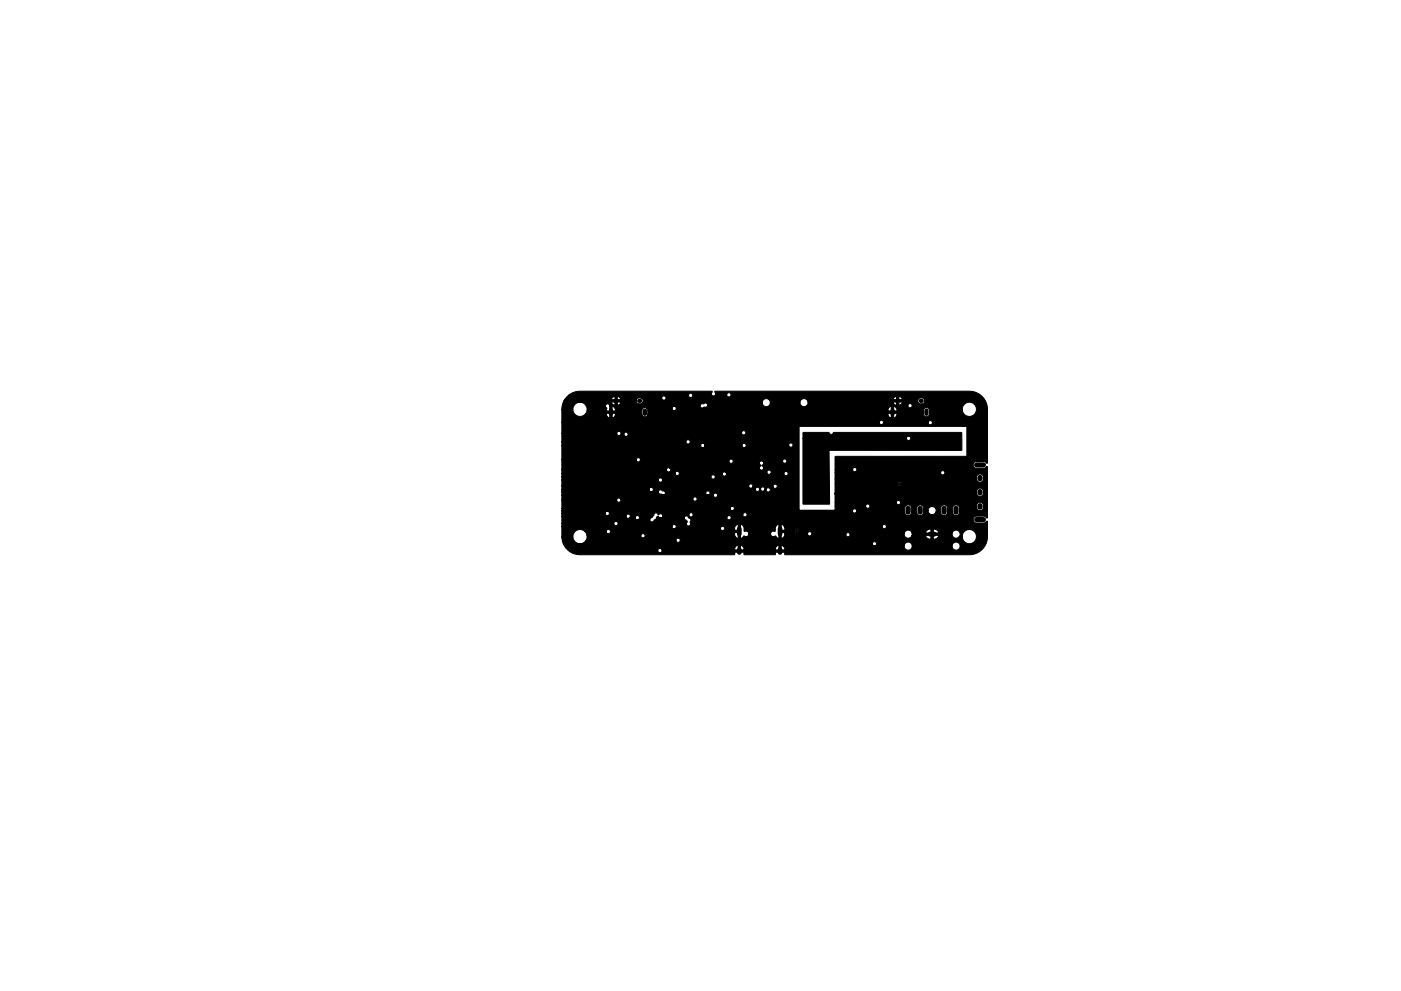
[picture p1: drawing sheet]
<svg xmlns="http://www.w3.org/2000/svg" width="297mm" height="210mm" viewBox="0 0 297 210" stroke-linecap="round" stroke-linejoin="round" font-family="sans-serif">
<path d="M129.5 87.1v.7M130.5 85h.2M135.5 85h.2M136.7 87.1v.7M189.2 87.1v.7M190.2 85h.2M195.2 85h.2M196.4 87.1v.7" fill="none" stroke="#000" stroke-width=".9"/>
<path d="M156.8 112.2v1.1M156.8 116.6v.6M165.4 112.2v1.1M165.4 116.6v.6" fill="none" stroke="#000" stroke-width="1"/>
<path d="M207.1 98.6h1.4M192.6 107.8v.8M195.1 107.8v.8M197.2 113.3h.8M200.2 107.8v.8M202.7 107.8v.8M207.1 110.2h1.4M207.8 101.3v.3M207.8 104.3v.3M207.8 107.3v.3" fill="none" stroke="#000" stroke-width="1.1"/>
<g fill="#000" stroke="#000" stroke-width=".21">
<path d="M120.2 84.1l.3-.2h25.5a.45 .45 0 0 0 .6 .4 .45 .45 0 0 0 .1-.7 .45 .45 0 0 0-.7 .2v.1h-25.5l1.3-.7 1.2-.2h27.9l.1 .1-.1 .3a.45 .45 0 0 0 .2 .6 .45 .45 0 0 0 .6-.2h2.4a.45 .45 0 0 0 .6 .4 .45 .45 0 0 0 .1-.8 .45 .45 0 0 0-.7 .2v.2h-2.4l-.2-.7 54.1-.1a3.8 3.8 0 0 1 3.8 3.8v11.4l-.2 .1-.6-.4h-1.6a.73 .73 0 0 0-.7 .7 .73 .73 0 0 0 .7 .8h1.7l.5-.4 .2 .1v10.7l-.2 .1-.6-.4h-1.6a.73 .73 0 0 0-.7 .7 .73 .73 0 0 0 .7 .8h1.7l.5-.4h.2v3.6l-.4 1.3a3.8 3.8 0 0 1-2.6 2.1l-39.9 .1-.1-.5h-2l-.1 .5h-6.5v-.5h-2l-.1 .5h-32.7l-1.5-.3-1-.6h19a.45 .45 0 0 0 .5 .4 .45 .45 0 0 0 .3-.6l26.1 .1-.1-.5-.3-.4h25.7a.85 .85 0 0 0 .9 .9 .85 .85 0 0 0 .8-.9h8.5a.86 .86 0 0 0 1.1 .9 .86 .86 0 0 0 .3-1.5 .86 .86 0 0 0-1.4 .5h-8.5a.86 .86 0 0 0-.9-.7 .86 .86 0 0 0-.8 .8h-25.7l-.4-.2v1h-.5v-1a.99 .99 0 0 0-.7 1h-6.6a.96 .96 0 0 0-.8-.9v.9h-.5v-1a.99 .99 0 0 0-.8 1h-15.4a.45 .45 0 0 0-.5-.2 .45 .45 0 0 0-.3 .4h-19l-1.1-1.4h65.6a.45 .45 0 0 0 .6 .4 .45 .45 0 0 0 .1-.8 .45 .45 0 0 0-.7 .3l-65.6 .1-.3-1.4h2.4a1.5 1.5 0 0 0 1.1 1.3 1.5 1.5 0 0 0 1.7-.7h19a.45 .45 0 0 0 .7 .4 .45 .45 0 0 0 0-.7 .45 .45 0 0 0-.7 .3h-19l.2-.9h11.4a.45 .45 0 0 0 .6 .4 .45 .45 0 0 0 .1-.8h19.1l.2 .6 .6 .4 .6-.1 .6-.5 .2 .1a.58 .58 0 0 0 .9-.5h4.6v.1a.68 .68 0 0 0 1 .3l.6 .5h.6a.95 .95 0 0 0 .8-1l4.8 .1a.45 .45 0 0 0 .4 .4 .45 .45 0 0 0 .5-.3h7.2a.45 .45 0 0 0 .6 .5 .45 .45 0 0 0 .3-.6h11.5a.85 .85 0 0 0 .7 .9 .85 .85 0 0 0 1-.6h2.8v.1a1.03 1.03 0 0 0 1.2 .7h.5a1.04 1.04 0 0 0 1.1-.8h-1.1v.8h-.5v-.8h-4v-.3h8.5a.85 .85 0 0 0 .4 .8 .85 .85 0 0 0 1-.1h.7l.1 .2a1.51 1.51 0 0 0 2.4 .8 1.51 1.51 0 0 0-.4-2.5 1.51 1.51 0 0 0-2.1 1.5l-.6-.1a.86 .86 0 0 0-.4-1.4 .86 .86 0 0 0-1.1 .8h-8.5v-.2h5.7a1.03 1.03 0 0 0-1.2-.8v.8h-.5v-.8a1.05 1.05 0 0 0-1.2 .8h-2.8l-.1-.3a.86 .86 0 0 0-1-.3 .86 .86 0 0 0-.6 .8l-11.5-.1a.45 .45 0 0 0-.5-.2 .45 .45 0 0 0-.4 .4h-7.2v-.1a.45 .45 0 0 0-.4-.5 .45 .45 0 0 0-.5 .4h-4.8v-.2h-.7l-.1 1.2h-.5v-1.6h3.4l.1 .1a.41 .41 0 0 0 .6 .2 .41 .41 0 0 0-.1-.7 .41 .41 0 0 0-.6 .4l-3.4-.1h1.3l-.1-.8h20.7a.45 .45 0 0 0 .7 .5 .45 .45 0 0 0 .1-.8 .45 .45 0 0 0-.7 .2l-20.8 .1-.7-.5v1.3h-.5v-1.3l-.6 .6-.2 .9a.65 .65 0 0 0-.9 .6h-4.6l-.3-.5-.7-.1v-.6a.96 .96 0 0 0-.8-.9v3h-.5v-1.2h-.8v.3h-19.1a.45 .45 0 0 0-.5-.1 .45 .45 0 0 0-.2 .5h-11.4l-.5-.9h4.5a.45 .45 0 0 0 .7 .4 .45 .45 0 0 0 0-.8 .45 .45 0 0 0-.7 .3h-4.6a1.5 1.5 0 0 0-1.6-.2 1.5 1.5 0 0 0-.8 1.5h-2.4v-2.3h23.4a.45 .45 0 0 0 .7 .4h9.6a.45 .45 0 0 0 .2 .4 .45 .45 0 0 0 .5 0h3v-1.3a.94 .94 0 0 0-.8 .9v.4h-2.2a.45 .45 0 0 0-.1-.8 .45 .45 0 0 0-.6 .4h-9.6a.45 .45 0 0 0-.1-.8 .45 .45 0 0 0-.6 .4h-23.4v-.6h11a.45 .45 0 0 0 .7 .4 .45 .45 0 0 0 .1-.8 .45 .45 0 0 0-.8 .3l-11 .1v-1.6h13.6a.45 .45 0 0 0 .3 .4 .45 .45 0 0 0 .5-.1h1.2l.4 .5h2.7a.49 .49 0 0 0 .5 .4 .49 .49 0 0 0 .5-.4l.4-.4h5.9l.2 .4a.43 .43 0 0 1 .4 .3 .43 .43 0 0 1-.2 .5 .48 .48 0 0 0 .7 .4 .48 .48 0 0 0 .1-.8l.1-.1a.45 .45 0 0 0-.3-.7l-.1-.1h8.1a.45 .45 0 0 0 .7 .4 .45 .45 0 0 0 0-.7 .45 .45 0 0 0-.7 .3h-8.1a.45 .45 0 0 0-.5-.3 .45 .45 0 0 0-.4 .4h-5.9v-.2l.4-.2a.45 .45 0 0 0 .6 .4 .45 .45 0 0 0 .3-.7h5.6a.45 .45 0 0 0 .4 .5 .45 .45 0 0 0 .5-.5h10.5a.45 .45 0 0 0 .4 .5 .45 .45 0 0 0 .5-.5 .45 .45 0 0 0-.4-.4 .45 .45 0 0 0-.5 .4l-10.5-.1a.45 .45 0 0 0-.5-.3 .45 .45 0 0 0-.4 .4h-5.6a.55 .55 0 0 0-.9 0l-.1-.1a.51 .51 0 0 0-.6-.2 .51 .51 0 0 0-.4 .5l-.6 .5-.1 .4h-2.6l.1-.1a.45 .45 0 0 0 .1-.7 .45 .45 0 0 0-.7 .3h-1.2l.1-.3a.45 .45 0 0 0-.4-.4 .45 .45 0 0 0-.5 .4h-13.6v-.6h9.2a.45 .45 0 0 0 .7 .5 .45 .45 0 0 0 0-.8 .45 .45 0 0 0-.7 .3h-9.2v-.5h61.6a.45 .45 0 0 0 .3 .4 .45 .45 0 0 0 .5-.1l10.3 .1a.73 .73 0 0 0 .8 .6 .73 .73 0 0 0 .7-.7l1.1 .1a.73 .73 0 0 0 .7 .6 .73 .73 0 0 0 .7-.7v-.4h1a.85 .85 0 0 0 .6 .9 .85 .85 0 0 0 1-.5l1.1 .1a.73 .73 0 0 0 .7 .6 .73 .73 0 0 0 .7-.7l1.1 .1a.73 .73 0 0 0 .7 .6 .73 .73 0 0 0 .7-.7v-1.1h3.7v.2a.73 .73 0 0 0 .7 .5 .73 .73 0 0 0 .7-.6v-.6a.73 .73 0 0 0-.7-.5 .73 .73 0 0 0-.7 .6v.4h-3.7a.73 .73 0 0 0-.8-.5 .73 .73 0 0 0-.6 .7v.9h-1.1v-1a.73 .73 0 0 0-.8-.6 .73 .73 0 0 0-.7 .7v.9h-1a.85 .85 0 0 0-.6-1.2 .85 .85 0 0 0-1 .8h-1v-.5a.73 .73 0 0 0-.7-.7 .73 .73 0 0 0-.7 .7v.9h-1.1v-1a.73 .73 0 0 0-.8-.6 .73 .73 0 0 0-.7 .7v.9h-10.3a.45 .45 0 0 0-.2-.7 .45 .45 0 0 0-.6 .4h-61.6v-.5h35.7a.45 .45 0 0 0 .3 .4 .45 .45 0 0 0 .4-.1h21.5v-.8h6.5a.45 .45 0 0 0 .7 .4 .45 .45 0 0 0 .1-.8 .45 .45 0 0 0-.7 .3l-.1 .1h-6.5v-.8h13a.45 .45 0 0 0 .7 .5 .45 .45 0 0 0 .1-.8 .45 .45 0 0 0-.8 .3h-13v-2h30.1a.73 .73 0 0 0 .7 .7 .73 .73 0 0 0 .7-.6v-.6a.73 .73 0 0 0-.8-.5 .73 .73 0 0 0-.6 .6v.4h-30.1v-1.9h13.3a.41 .41 0 0 0 .6 .3 .41 .41 0 0 0 .1-.7 .41 .41 0 0 0-.6 .2l-.1 .2h-13.3v-1.1h30.1a.73 .73 0 0 0 .7 .7 .73 .73 0 0 0 .7-.6v-.6a.73 .73 0 0 0-.8-.5 .73 .73 0 0 0-.6 .6v.4h-30.1v-1.3h22.4a.45 .45 0 0 0 .7 .4 .45 .45 0 0 0 .1-.7 .45 .45 0 0 0-.8 .2l-22.4 .1v-.7h3.8a.45 .45 0 0 0 .6 .4 .45 .45 0 0 0 .1-.7 .45 .45 0 0 0-.7 .2v.1h-3.8l.1-2.7 27.9-.1v-6.3h-35.6v17.7h-13.9a.45 .45 0 0 0 0-.7 .45 .45 0 0 0-.7 .4h-35.7v-1.8h11.7a.45 .45 0 0 0 .5 .4 .45 .45 0 0 0 .3-.6h15.3a.45 .45 0 0 0 .6 .4 .45 .45 0 0 0 .1-.8 .45 .45 0 0 0-.7 .2v.2h-15.3l-.5-.2-.4 .4h-11.6v-1h32.1a.45 .45 0 0 0 .7 .4 .45 .45 0 0 0 .1-.7 .45 .45 0 0 0-.7 .2l-32.2 .1v-.7h20.5a.64 .64 0 0 0 .7 .5 .45 .45 0 0 0 .5 .1 .45 .45 0 0 0 .3-.4h8.5a.45 .45 0 0 0 .7 .4 .45 .45 0 0 0 .1-.7 .45 .45 0 0 0-.7 .2l-.1 .1h-8.5l-.2-.3-.4-.1a.47 .47 0 0 0-.5-.3 .47 .47 0 0 0-.4 .5h-20.5v-.5h18.5a.45 .45 0 0 0 .5 .4 .45 .45 0 0 0 .4-.5h21.6a.49 .49 0 0 0 .5 .5 .49 .49 0 0 0 .5-.5l.2 .1a.45 .45 0 0 0 .4 .3 .45 .45 0 0 0 .4-.3h.3a.45 .45 0 0 0 .7 .5 .45 .45 0 0 0 0-.8 .45 .45 0 0 0-.7 .3h-.3a.46 .46 0 0 0-.3-.6 .46 .46 0 0 0-.6 .5h-.1a.49 .49 0 0 0-.5-.4 .49 .49 0 0 0-.5 .4h-21.6a.45 .45 0 0 0-.4-.4 .45 .45 0 0 0-.5 .4l-18.5 .1v-.8h39.6a.45 .45 0 0 0 .5 .5 .45 .45 0 0 0 .4-.4h4.3a.45 .45 0 0 0 .6 .4 .45 .45 0 0 0 .1-.8 .45 .45 0 0 0-.7 .3h-4.3a.45 .45 0 0 0-.4-.4 .45 .45 0 0 0-.5 .4h-39.6v-1.3h20.5a.45 .45 0 0 0 .6 .4 .45 .45 0 0 0 .1-.7 .45 .45 0 0 0-.7 .2v.1h-20.5v-.6h31.6a.45 .45 0 0 0 .7 .4 .45 .45 0 0 0 .1-.7 .45 .45 0 0 0-.7 .2l-.1 .1h-31.6v-.8h24a.45 .45 0 0 0 .4 .5 .45 .45 0 0 0 .5-.3h9.1a.45 .45 0 0 0 .7 .4 .45 .45 0 0 0 0-.8h8.8a.45 .45 0 0 0 .3 .4 .45 .45 0 0 0 .5-.1h2.8a.45 .45 0 0 0 .6 .4 .45 .45 0 0 0 .1-.8 .45 .45 0 0 0-.7 .3h-2.8a.45 .45 0 0 0-.2-.6 .45 .45 0 0 0-.6 .4l-9.1-.1-.4 .5h-9.1v-.2a.45 .45 0 0 0-.4-.4 .45 .45 0 0 0-.5 .4h-24v-.7h22.2a.45 .45 0 0 0 .7 .4 .45 .45 0 0 0 0-.8h19a.46 .46 0 0 0 .4 .4 .46 .46 0 0 0 .5-.3 .46 .46 0 0 0-.3-.6v-.1a.47 .47 0 0 0 .3-.4 .47 .47 0 0 0-.3-.5h4.3a.45 .45 0 0 0 .7 .5 .45 .45 0 0 0 0-.8 .45 .45 0 0 0-.7 .3h-4.3a.49 .49 0 0 0-.6 .4 .49 .49 0 0 0 .3 .6l-.3 .5h-19a.45 .45 0 0 0-.7 .4h-22.2v-2.2l15.8 .1a.45 .45 0 0 0 .3 .4 .45 .45 0 0 0 .5-.1h18.9a.45 .45 0 0 0 .6 .4 .45 .45 0 0 0 .1-.8 .45 .45 0 0 0-.7 .3h-18.9a.45 .45 0 0 0-.2-.7 .45 .45 0 0 0-.6 .4h-15.8v-3h29.5a.45 .45 0 0 0 .4 .5 .45 .45 0 0 0 .5-.5h7.8a.45 .45 0 0 0 .5 .5 .45 .45 0 0 0 .4-.6h9a.45 .45 0 0 0 .7 .5 .45 .45 0 0 0 0-.8 .45 .45 0 0 0-.7 .3h-9a.45 .45 0 0 0-.5-.3 .45 .45 0 0 0-.4 .4l-7.9-.1a.45 .45 0 0 0-.4-.3 .45 .45 0 0 0-.4 .4h-29.5v-.8h26.3a.45 .45 0 0 0 .7 .4 .45 .45 0 0 0 .1-.7 .45 .45 0 0 0-.7 .2l-.1 .1h-26.3v-1.7h11.7a.45 .45 0 0 0 .3 .4 .45 .45 0 0 0 .5-.3h.7a.45 .45 0 0 0 .6 .4 .45 .45 0 0 0 .2-.7h24.1a.45 .45 0 0 0 .7 .4 .45 .45 0 0 0 0-.7 .45 .45 0 0 0-.7 .3h-24.1a.45 .45 0 0 0-.5-.1 .45 .45 0 0 0-.3 .4h-.6a.45 .45 0 0 0-.4-.6 .45 .45 0 0 0-.5 .5h-11.7v-2.4h67.3a.45 .45 0 0 0 .5 .5 .45 .45 0 0 0 .4-.4h9.5a.45 .45 0 0 0 .6 .4 .45 .45 0 0 0 .1-.8 .45 .45 0 0 0-.7 .3l-9.5 .1a.45 .45 0 0 0-.4-.5 .45 .45 0 0 0-.5 .4h-67.3v-2.6h2.4v.2a1.5 1.5 0 0 0 2.6 .6h4.5l.1 .5 .3 .3 .8 .1 .5-.3 .2-.6h5.6a.63 .63 0 0 0 .6 .6 .63 .63 0 0 0 .7-.6h50.9l.1 .5 .3 .3 .8 .1 .5-.3 .2-.6h5.6a.63 .63 0 0 0 .6 .6 .63 .63 0 0 0 .6-.5v-.9h7l.1 .2a1.51 1.51 0 0 0 2.4 .8 1.51 1.51 0 0 0-.4-2.5 1.51 1.51 0 0 0-2.1 1.5l-7-.1a.63 .63 0 0 0-.6-.4 .63 .63 0 0 0-.6 .5v.8h-5.6v-.1h-.7v1h-.5v-1h-.7v.1h-50.9v-.6h52.8a.94 .94 0 0 0-.7-1v1h-.5v-1a.92 .92 0 0 0-.7 1h-50.9l-.2-.5h5.3a.45 .45 0 0 0 .6 .4 .45 .45 0 0 0 .1-.8 .45 .45 0 0 0-.7 .3h-5.4a.63 .63 0 0 0-1 .4v.8h-5.6v-.1h-.7v1h-.5v-1h-.7v.1h-4.5a1.49 1.49 0 0 0 .2-1.7h4.1l.3 .5-.1 .6h1.9a.94 .94 0 0 0-.7-1v1h-.5v-1.1h19.1a.54 .54 0 0 0 .4 .4 .54 .54 0 0 0 .6-.1 .46 .46 0 0 0 .6-.3 .46 .46 0 0 0-.2-.6 .46 .46 0 0 0-.6 .2h-.5l-.3 .4-19.2-.1a.45 .45 0 0 0-.4-.3 .45 .45 0 0 0-.4 .4h-4.1l-.4-.4a1.51 1.51 0 0 0-1.6-.2 1.51 1.51 0 0 0-.8 1.5h-2.4l.3-1.7h10.2l.5 .6 .8 .1 .5-.3 .2-.4h-.7v.7h-.5v-.7h-11l.2-.3h15.3l.1 .5 .5 .2h.4l.4-.3h25.3a.85 .85 0 0 0 .9 .9 .85 .85 0 0 0 .8-.9h6.3a.85 .85 0 0 0 .5 .8 .85 .85 0 0 0 .9-.1h21.5a.45 .45 0 0 0 .7 .4 .45 .45 0 0 0 0-.8 .45 .45 0 0 0-.7 .4h-21.5l.3-.8h18l.5 .6 .8 .1 .5-.3 .2-.4h-.7v.7h-.5v-.7h-18.8l-.1-.3h23.4l.2 .6 .7 .1a.63 .63 0 0 0 .6-.6 .63 .63 0 0 0-.6-.7l-.6 .1-.3 .5h-23.4l-.2-.2h20.3l-.2-.5-.5-.2v.7h-.5l-.1-.7-.5 .3-.2 .4-18.4-.1a.86 .86 0 0 0-1.3 .5v.2h-6.3a.85 .85 0 0 0-.8-.8 .85 .85 0 0 0-.9 .8h-25.3v-.2a.63 .63 0 0 0-.4-.8l4.4 .1a.45 .45 0 0 0 .7 .4 .45 .45 0 0 0 0-.8 .45 .45 0 0 0-.7 .3h-4.8l-.4 .2-.2 .4h-15.3l.1-.2h12l-.3-.5-.5-.2v.7h-.5v-.7l-.6 .3-.2 .4h-9.9zM170.3 91.8h5.4a.51 .51 0 0 0 .6 .4 .51 .51 0 0 0 .5-.5h27l.1 .2v3.5l-.1 .2-28-.1 .1 11.4-5.6 .1-.1-14h22a.45 .45 0 0 0 .6 .4 .45 .45 0 0 0 .1-.7 .45 .45 0 0 0-.7 .2v.1h-22z"/>
<circle cx="129.9" cy="92.8" r=".23"/>
<circle cx="138.9" cy="84.7" r=".23"/>
<circle cx="145.9" cy="89" r=".23"/>
<circle cx="147.7" cy="91.8" r=".22"/>
<circle cx="151.9" cy="88.2" r=".23"/>
<circle cx="160.9" cy="95.1" r=".23"/>
<circle cx="164.2" cy="95.2" r=".22"/>
<circle cx="169.2" cy="88.1" r=".23"/>
<circle cx="171.4" cy="97.9" r=".3"/>
<circle cx="173.7" cy="97.9" r=".3"/>
<circle cx="179.1" cy="97.6" r=".3"/>
<circle cx="184.2" cy="84.6" r=".23"/>
<circle cx="185.1" cy="99.5" r=".23"/>
<circle cx="190.9" cy="98.2" r=".23"/>
<circle cx="197.9" cy="97.4" r=".23"/>
<circle cx="202" cy="93.6" r=".23"/>
<circle cx="128.9" cy="108.1" r=".23"/>
<circle cx="130.6" cy="115.4" r=".23"/>
<circle cx="137.8" cy="100.5" r=".23"/>
<circle cx="138.3" cy="116.3" r=".23"/>
<circle cx="138.8" cy="112.7" r=".23"/>
<circle cx="138.9" cy="114" r=".23"/>
<circle cx="140.1" cy="113.9" r=".23"/>
<circle cx="140.1" cy="112.8" r=".23"/>
<circle cx="145.2" cy="106.8" r=".23"/>
<circle cx="145.8" cy="113.7" r=".23"/>
<circle cx="148.3" cy="114.7" r=".23"/>
<circle cx="159.1" cy="109.2" r=".23"/>
<circle cx="161.6" cy="109.1" r=".22"/>
<circle cx="163.6" cy="108.8" r=".22"/>
<circle cx="165.5" cy="103.3" r=".23"/>
<circle cx="167.1" cy="108.8" r=".22"/>
<circle cx="168.2" cy="108.2" r=".22"/>
<circle cx="168.7" cy="117.2" r=".23"/>
<circle cx="168.9" cy="112.6" r=".23"/>
<circle cx="170.6" cy="112.1" r=".23"/>
<circle cx="170.9" cy="105.6" r=".23"/>
<circle cx="171" cy="104.3" r=".23"/>
<circle cx="177.2" cy="104.7" r=".23"/>
<circle cx="178.1" cy="108.1" r=".22"/>
<circle cx="179.5" cy="111" r=".23"/>
<circle cx="179.9" cy="105.4" r=".22"/>
<circle cx="182.6" cy="112.4" r=".23"/>
<circle cx="184.3" cy="112.1" r=".22"/>
<circle cx="188.1" cy="115.2" r=".23"/>
<circle cx="190.8" cy="102.7" r=".23"/>
<circle cx="192.8" cy="101.7" r=".23"/>
</g>
</svg>
